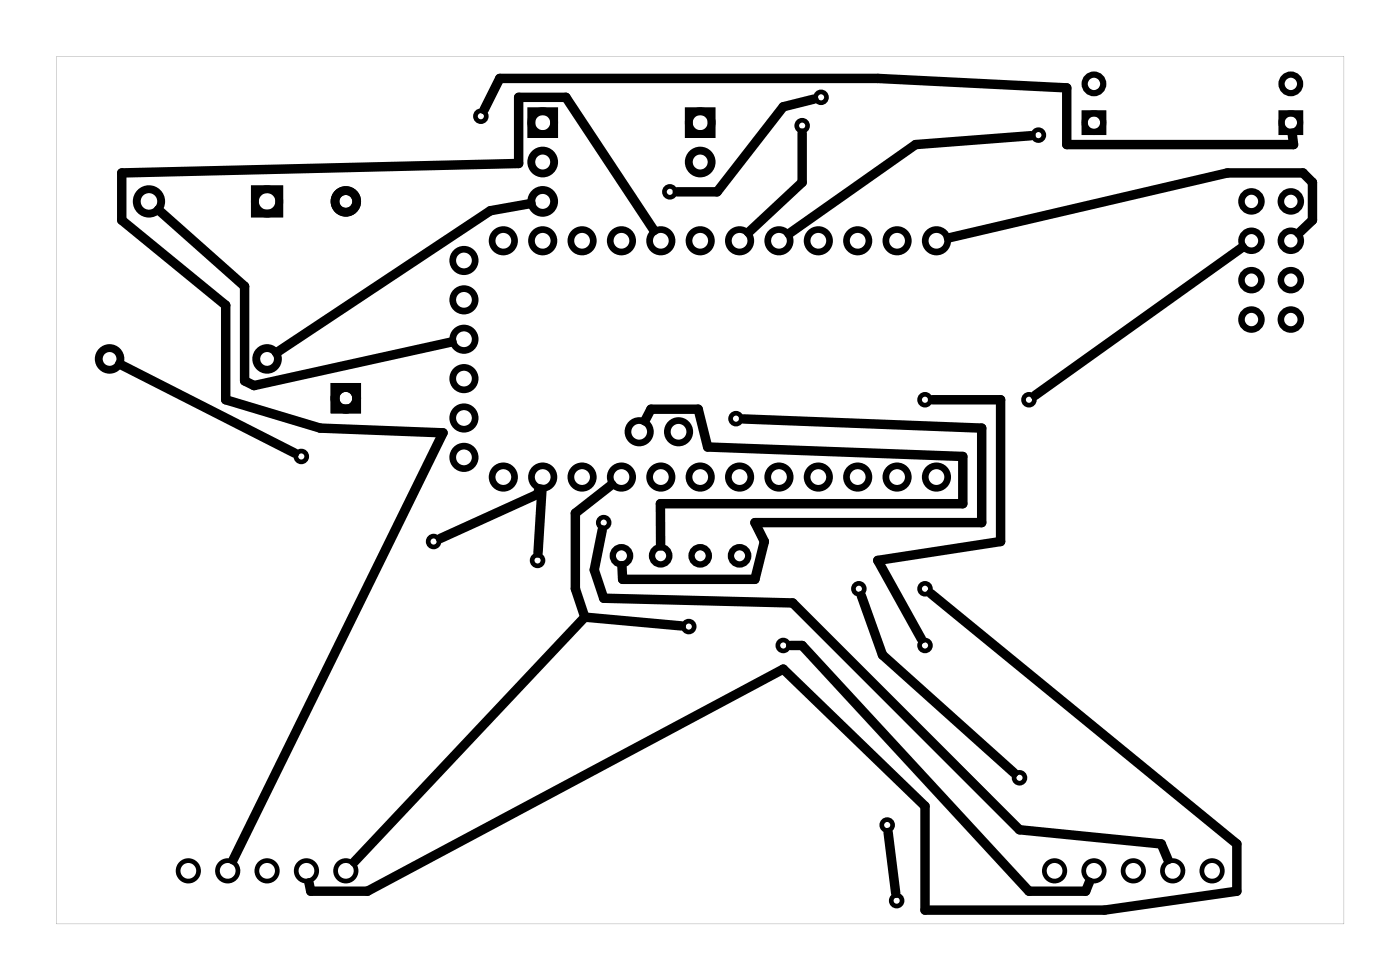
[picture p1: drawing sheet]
<svg xmlns="http://www.w3.org/2000/svg" width="90mm" height="63mm" viewBox="0 0 90 63" stroke-linecap="round" stroke-linejoin="round" font-family="sans-serif">
<path d="M3.6 3.6v56h83.1v-56zM3.6 3.6h83.1v56h-83.1z" fill="#000"/>
<g fill="none" stroke="#000" stroke-width=".42">
<circle cx="80.7" cy="13" r=".64"/>
<circle cx="80.7" cy="15.5" r=".64"/>
<circle cx="80.7" cy="18.1" r=".64"/>
<circle cx="83.3" cy="13" r=".64"/>
<circle cx="83.3" cy="15.5" r=".64"/>
<circle cx="83.3" cy="18.1" r=".64"/>
<circle cx="80.7" cy="20.6" r=".64"/>
<circle cx="83.3" cy="20.6" r=".64"/>
</g>
<g fill="none" stroke="#000" stroke-width=".43">
<circle cx="29.9" cy="19.3" r=".72"/>
<circle cx="29.9" cy="16.8" r=".72"/>
<circle cx="32.5" cy="15.5" r=".72"/>
<circle cx="35" cy="15.5" r=".72"/>
<circle cx="37.5" cy="15.5" r=".72"/>
<circle cx="40.1" cy="15.5" r=".72"/>
<circle cx="42.6" cy="15.5" r=".72"/>
<circle cx="45.2" cy="15.5" r=".72"/>
<circle cx="47.7" cy="15.5" r=".72"/>
<circle cx="50.2" cy="15.5" r=".72"/>
<circle cx="52.8" cy="15.5" r=".72"/>
<circle cx="55.3" cy="15.5" r=".72"/>
<circle cx="57.9" cy="15.5" r=".72"/>
<circle cx="60.4" cy="15.5" r=".72"/>
<circle cx="29.9" cy="24.4" r=".72"/>
<circle cx="29.9" cy="21.9" r=".72"/>
<circle cx="29.9" cy="29.5" r=".72"/>
<circle cx="29.9" cy="27" r=".72"/>
<circle cx="32.5" cy="30.8" r=".72"/>
<circle cx="35" cy="30.8" r=".72"/>
<circle cx="37.5" cy="30.8" r=".72"/>
<circle cx="40.1" cy="30.8" r=".72"/>
<circle cx="41.2" cy="27.8" r=".72"/>
<circle cx="42.6" cy="30.8" r=".72"/>
<circle cx="43.8" cy="27.8" r=".72"/>
<circle cx="45.2" cy="30.8" r=".72"/>
<circle cx="47.7" cy="30.8" r=".72"/>
<circle cx="50.2" cy="30.8" r=".72"/>
<circle cx="52.8" cy="30.8" r=".72"/>
<circle cx="55.3" cy="30.8" r=".72"/>
<circle cx="57.9" cy="30.8" r=".72"/>
<circle cx="60.4" cy="30.8" r=".72"/>
</g>
<g fill="none" stroke="#000" stroke-width=".56">
<path d="M21.6 25h1.4v1.4h-1.4z"/>
<circle cx="22.3" cy="13" r=".7"/>
<circle cx="22.3" cy="25.7" r=".7"/>
</g>
<g fill="none" stroke="#000" stroke-width=".3">
<circle cx="31" cy="7.5" r=".35"/>
<circle cx="43.2" cy="12.4" r=".35"/>
<circle cx="51.7" cy="8.1" r=".35"/>
<circle cx="53" cy="6.3" r=".35"/>
<circle cx="67" cy="8.7" r=".35"/>
<circle cx="19.4" cy="29.4" r=".35"/>
<circle cx="28" cy="34.9" r=".35"/>
<circle cx="34.7" cy="36.1" r=".35"/>
<circle cx="38.9" cy="33.7" r=".35"/>
<circle cx="47.5" cy="27" r=".35"/>
<circle cx="55.4" cy="38" r=".35"/>
<circle cx="59.7" cy="25.8" r=".35"/>
<circle cx="59.7" cy="38" r=".35"/>
<circle cx="66.4" cy="25.8" r=".35"/>
<circle cx="12.1" cy="56.2" r=".66"/>
<circle cx="14.7" cy="56.2" r=".66"/>
<circle cx="17.2" cy="56.2" r=".66"/>
<circle cx="19.8" cy="56.2" r=".66"/>
<circle cx="22.3" cy="56.2" r=".66"/>
<circle cx="44.4" cy="40.4" r=".35"/>
<circle cx="50.5" cy="41.6" r=".35"/>
<circle cx="57.2" cy="53.2" r=".35"/>
<circle cx="57.8" cy="58.1" r=".35"/>
<circle cx="59.7" cy="41.6" r=".35"/>
<circle cx="65.8" cy="50.2" r=".35"/>
<circle cx="68" cy="56.2" r=".66"/>
<circle cx="70.6" cy="56.2" r=".66"/>
<circle cx="73.1" cy="56.2" r=".66"/>
<circle cx="75.6" cy="56.2" r=".66"/>
<circle cx="78.2" cy="56.2" r=".66"/>
</g>
<g fill="none" stroke="#000" stroke-width=".51">
<path d="M16.4 12.2h1.6v1.6h-1.6zM34.3 7.2h1.4v1.4h-1.4zM44.4 7.2h1.5v1.4h-1.5z"/>
<circle cx="9.6" cy="13" r=".79"/>
<circle cx="17.2" cy="13" r=".79"/>
<circle cx="35" cy="13" r=".74"/>
<circle cx="35" cy="7.9" r=".74"/>
<circle cx="35" cy="10.5" r=".74"/>
<circle cx="45.2" cy="7.9" r=".74"/>
<circle cx="45.2" cy="10.5" r=".74"/>
<circle cx="7.1" cy="23.2" r=".7"/>
<circle cx="17.2" cy="23.2" r=".7"/>
</g>
<g fill="none" stroke="#000" stroke-width=".41">
<circle cx="40.1" cy="35.9" r=".56"/>
<circle cx="42.6" cy="35.8" r=".56"/>
<circle cx="45.2" cy="35.9" r=".56"/>
<circle cx="47.7" cy="35.9" r=".56"/>
</g>
<g fill="none" stroke="#000" stroke-width=".4">
<path d="M70 7.3h1.2v1.2h-1.2zM82.7 7.3h1.2v1.2h-1.2z"/>
<circle cx="70.6" cy="5.4" r=".6"/>
<circle cx="70.6" cy="7.9" r=".6"/>
<circle cx="83.3" cy="5.4" r=".6"/>
<circle cx="83.3" cy="7.9" r=".6"/>
</g>
<g fill="none" stroke="#000" stroke-width=".61">
<path d="M10.2 13.5l5.6 5v6.1l.6 .3 12.8-2.8M31.2 7.1l1-2h24.4l12.2 .6v3.6h14.6v-.7M34.3 13.1l-2.7 .5-13.8 9.1M42.2 14.9l-5.7-8.6h-3v4.2l-25.6 .7v3l6.7 5.5v6.1l6.1 1.8 7.9 .3-13.6 27.6M51.7 8.6v3.2l-3.4 3.2M52.5 6.4l-2 .5-4.2 5.5h-2.6M66.5 8.8l-7.4 .5-8.2 5.8M80.1 15.9l-13.3 9.6M83.8 15l.9-.8v-2.4l-.6-.6h-4.9l-18 4.2M7.7 23.5l11.3 5.7M34.8 31.5l-.1 .4-6.3 2.8M35 31.6l-.3 4.1"/>
<path d="M37.7 39.8l6.3 .6M37.7 39.8l-14.8 15.8M38.8 34.2l-.5 2.6 .6 1.8 12.2 .3 14.7 14.6 9.1 .9 .4 1M39.5 31.3l-2.4 1.8v4.9l.6 1.8M41.6 27.1l.4-.7h3l.6 2.4 16.5 .6v3.1h-19.5v2.7M48 27l15.3 .6v6.1h-14.6l.6 1.2-.6 2.5h-8.5l-.1-.9M55.6 38.4l1.3 3.8 8.5 7.6M60 38.3l19.8 16.1v3.1l-8.5 1.2h-11.6v-6.7l-9.2-8.8-26.8 14.3h-3.7l-.1-.6M60.2 25.8h4.3v9.1l-7.9 1.2 2.8 5.1M51 41.6h.7l14.7 15.9h3.6l.3-.6M57.3 53.7l.5 3.9"/>
</g>
</svg>
